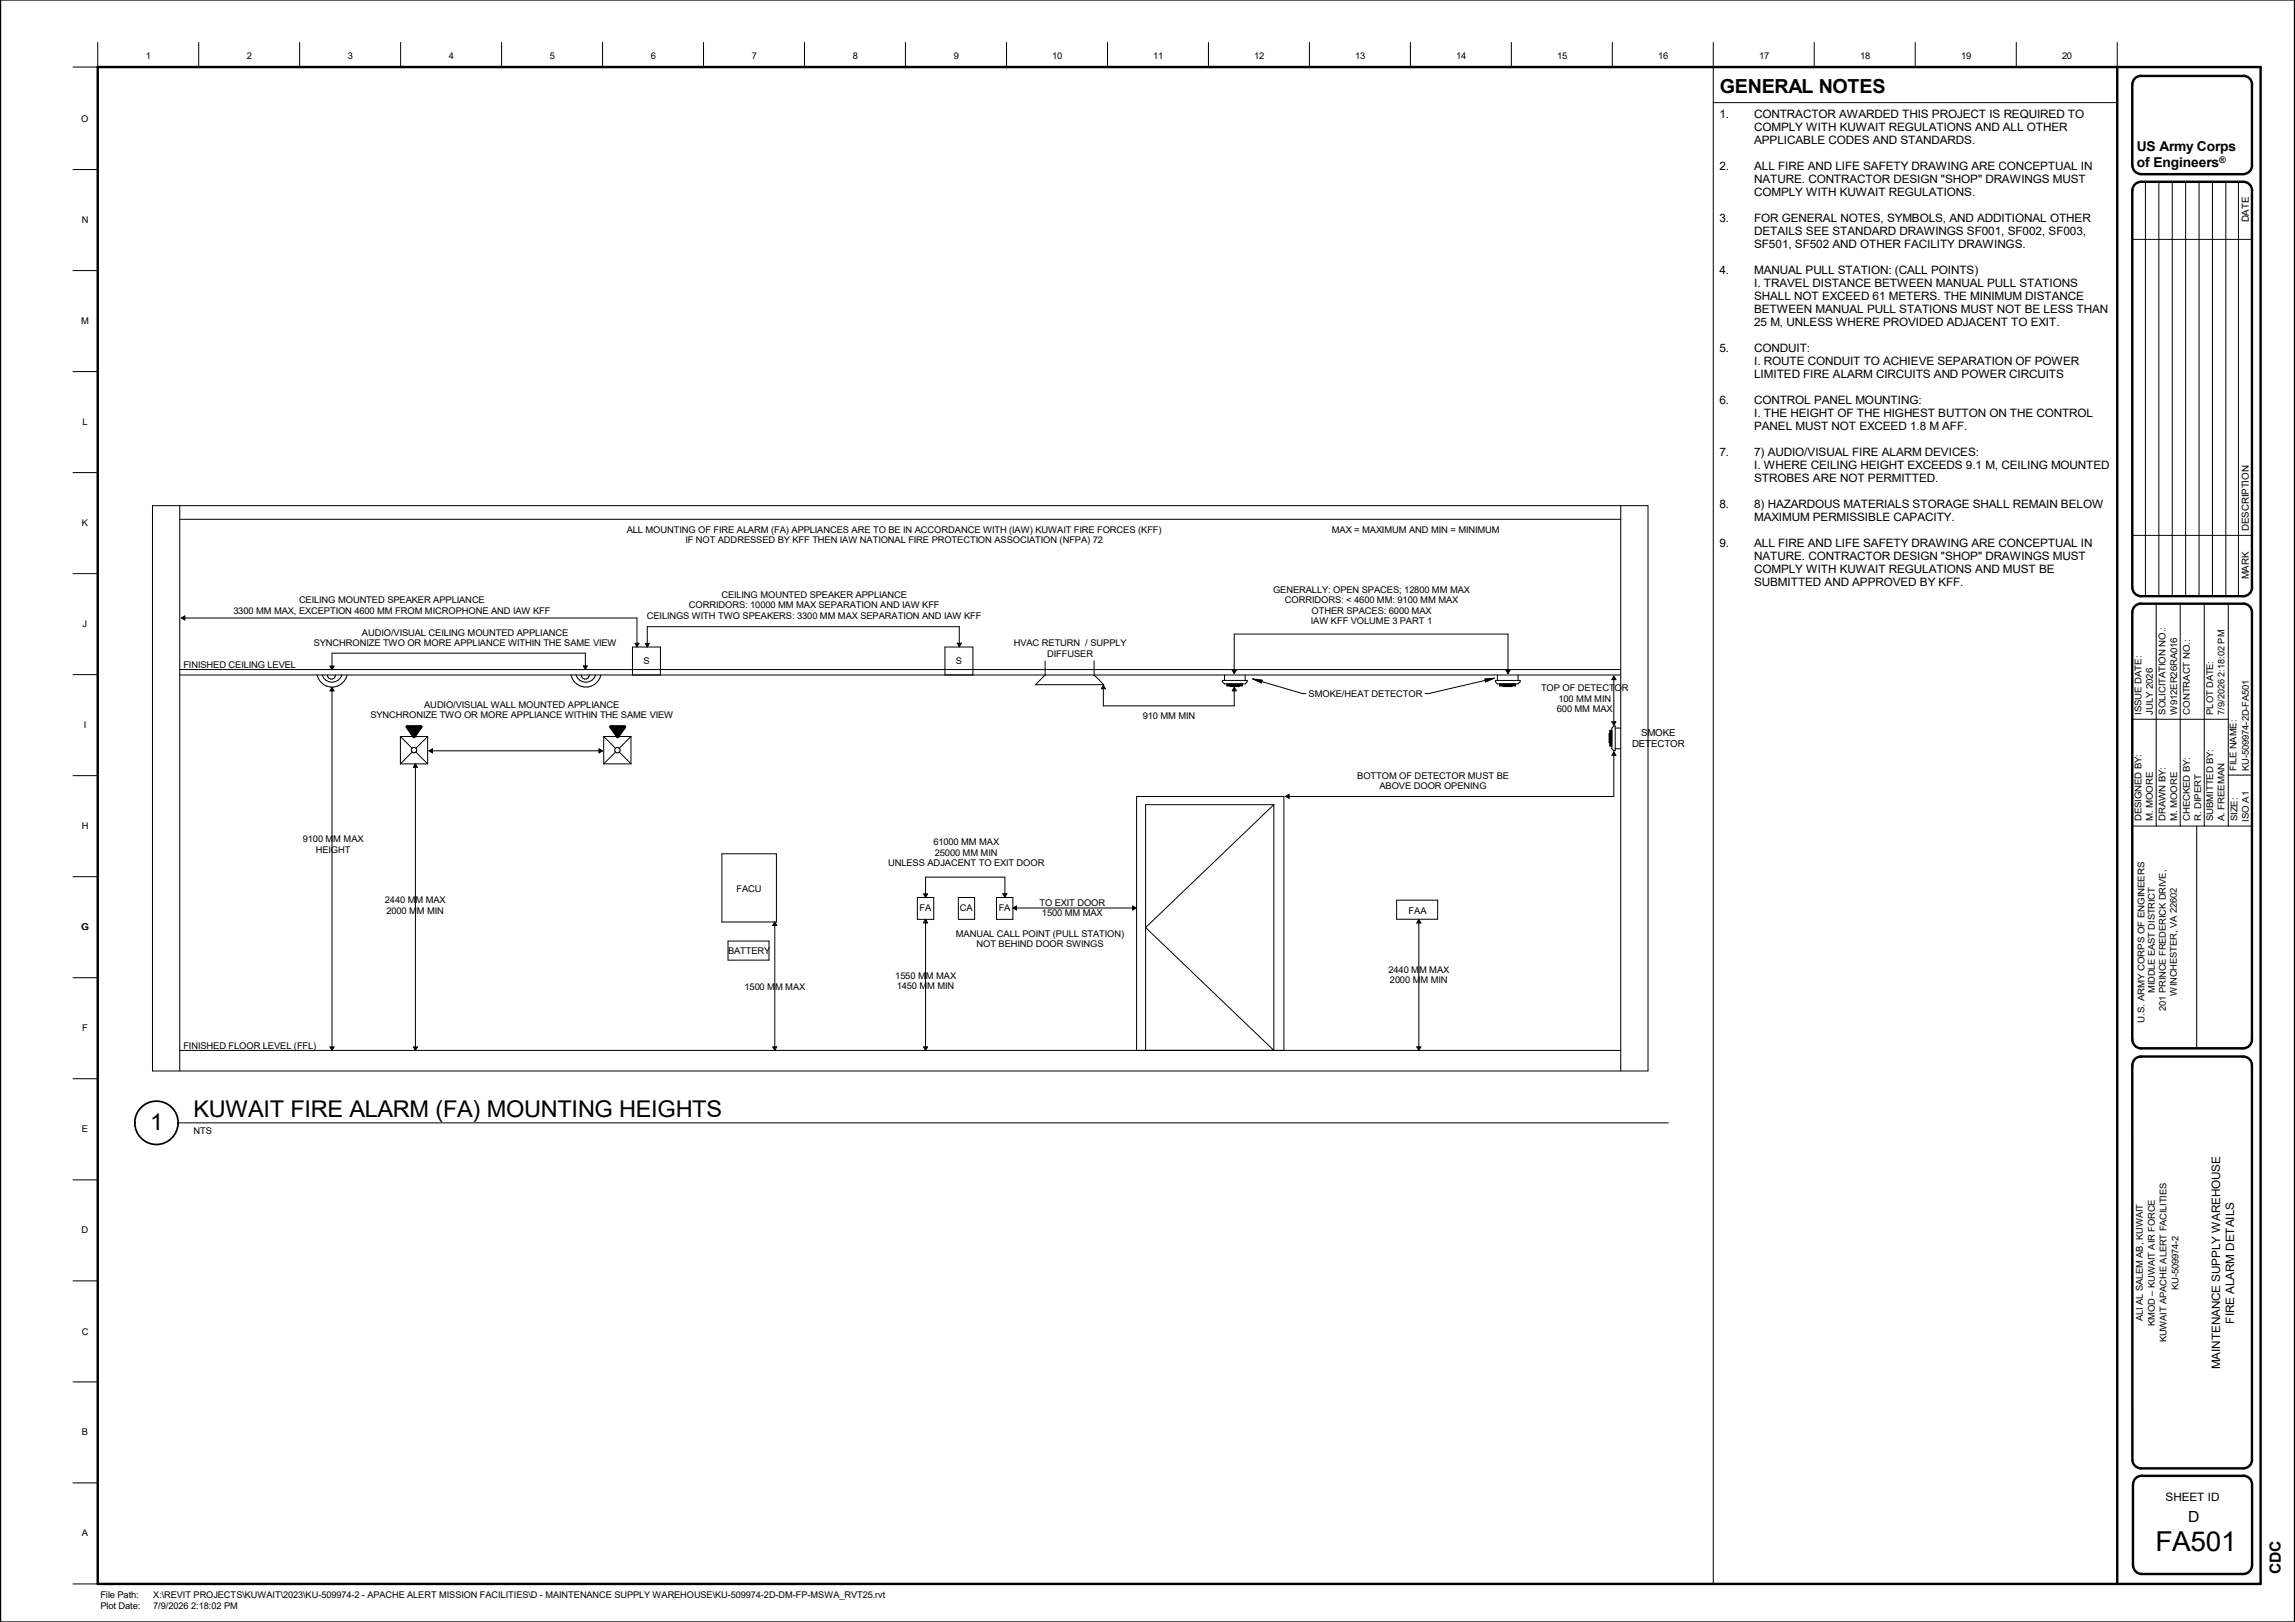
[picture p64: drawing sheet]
<svg xmlns="http://www.w3.org/2000/svg" width="841mm" height="594mm" viewBox="0 0 841 594" stroke-linecap="round" stroke-linejoin="round" font-family="sans-serif">
<defs><g id="words">
<text font-size="10.1" x="789.9" y="567.9">FA501</text>
<g font-size="8.4">
<text x="70.9" y="409.3">KUWAIT FIRE ALARM (FA) MOUNTING HEIGHTS</text>
<text x="55" y="414">1</text>
</g>
<text font-size="7.1" x="630.3" y="34.1">GENERAL NOTES</text>
<g font-size="5.6">
<text x="801.8" y="557.4">D</text>
<text x="835.8" y="576.7" transform="rotate(-90 835.8 576.7)">CDC</text>
</g>
<g font-size="5">
<text x="783.1" y="55.5">US Army Corps</text>
<text x="783.1" y="61.3">of Engineers</text>
</g>
<g font-size="4.3">
<text x="818.7" y="484.8" transform="rotate(-90 818.7 484.8)">FIRE ALARM DETAILS</text>
<text x="813.6" y="501.5" transform="rotate(-90 813.6 501.5)">MAINTENANCE SUPPLY WAREHOUSE</text>
</g>
<g font-size="4.2">
<text x="630.1" y="43.3">1.</text>
<text x="642.8" y="43.3">CONTRACTOR AWARDED THIS PROJECT IS REQUIRED TO</text>
<text x="642.8" y="52.8">APPLICABLE CODES AND STANDARDS.</text>
<text x="642.8" y="48.1">COMPLY WITH KUWAIT REGULATIONS AND ALL OTHER</text>
<text x="630.1" y="62.4">2.</text>
<text x="642.8" y="62.4">ALL FIRE AND LIFE SAFETY DRAWING ARE CONCEPTUAL IN</text>
<text x="642.8" y="67.1">NATURE. CONTRACTOR DESIGN &quot;SHOP&quot; DRAWINGS MUST</text>
<text x="642.8" y="71.9">COMPLY WITH KUWAIT REGULATIONS.</text>
<text x="630.1" y="81.4">3.</text>
<text x="642.8" y="81.4">FOR GENERAL NOTES, SYMBOLS, AND ADDITIONAL OTHER</text>
<text x="642.8" y="86.2">DETAILS SEE STANDARD DRAWINGS SF001, SF002, SF003,</text>
<text x="642.8" y="90.9">SF501, SF502 AND OTHER FACILITY DRAWINGS.</text>
<text x="630.1" y="100.5">4.</text>
<text x="642.8" y="100.5">MANUAL PULL STATION: (CALL POINTS)</text>
<text x="642.8" y="105.2">I. TRAVEL DISTANCE BETWEEN MANUAL PULL STATIONS</text>
<text x="642.8" y="110">SHALL NOT EXCEED 61 METERS. THE MINIMUM DISTANCE</text>
<text x="642.8" y="114.8">BETWEEN MANUAL PULL STATIONS MUST NOT BE LESS THAN</text>
<text x="642.8" y="119.5">25 M, UNLESS WHERE PROVIDED ADJACENT TO EXIT.</text>
<text x="630.1" y="129">5.</text>
<text x="642.8" y="129">CONDUIT:</text>
<text x="642.8" y="133.8">I. ROUTE CONDUIT TO ACHIEVE SEPARATION OF POWER</text>
<text x="642.8" y="138.6">LIMITED FIRE ALARM CIRCUITS AND POWER CIRCUITS</text>
<text x="630.1" y="148.1">6.</text>
<text x="642.8" y="148.1">CONTROL PANEL MOUNTING:</text>
<text x="642.8" y="152.9">I. THE HEIGHT OF THE HIGHEST BUTTON ON THE CONTROL</text>
<text x="642.8" y="157.6">PANEL MUST NOT EXCEED 1.8 M AFF.</text>
<text x="630.1" y="167.1">7.</text>
<text x="642.8" y="167.1">7) AUDIO/VISUAL FIRE ALARM DEVICES:</text>
<text x="642.8" y="171.9">I. WHERE CEILING HEIGHT EXCEEDS 9.1 M, CEILING MOUNTED</text>
<text x="642.8" y="176.7">STROBES ARE NOT PERMITTED.</text>
<text x="630.1" y="186.2">8.</text>
<text x="642.8" y="186.2">8) HAZARDOUS MATERIALS STORAGE SHALL REMAIN BELOW</text>
<text x="642.8" y="191">MAXIMUM PERMISSIBLE CAPACITY.</text>
<text x="630.1" y="200.5">9.</text>
<text x="642.8" y="200.5">ALL FIRE AND LIFE SAFETY DRAWING ARE CONCEPTUAL IN</text>
<text x="642.8" y="205.2">NATURE. CONTRACTOR DESIGN &quot;SHOP&quot; DRAWINGS MUST</text>
<text x="642.8" y="210">COMPLY WITH KUWAIT REGULATIONS AND MUST BE</text>
<text x="642.8" y="214.8">SUBMITTED AND APPROVED BY KFF.</text>
<text x="793.6" y="549.7">SHEET ID</text>
</g>
<g font-size="3.5">
<text x="824.1" y="81.4" transform="rotate(-90 824.1 81.4)">DATE</text>
<text x="824.1" y="194.4" transform="rotate(-90 824.1 194.4)">DESCRIPTION</text>
<text x="824.1" y="212.2" transform="rotate(-90 824.1 212.2)">MARK</text>
<text x="601.5" y="269.7">SMOKE</text>
<text x="598.1" y="273.7">DETECTOR</text>
</g>
<g font-size="3.4">
<text x="53.5" y="21.5">1</text>
<text x="90.5" y="21.5">2</text>
<text x="127.5" y="21.5">3</text>
<text x="164.5" y="21.5">4</text>
<text x="201.5" y="21.5">5</text>
<text x="238.5" y="21.5">6</text>
<text x="275.5" y="21.5">7</text>
<text x="312.5" y="21.5">8</text>
<text x="349.5" y="21.5">9</text>
<text x="385.6" y="21.5">10</text>
<text x="422.6" y="21.5">11</text>
<text x="459.6" y="21.5">12</text>
<text x="496.6" y="21.5">13</text>
<text x="533.7" y="21.5">14</text>
<text x="570.7" y="21.5">15</text>
<text x="607.7" y="21.5">16</text>
<text x="644.7" y="21.5">17</text>
<text x="681.7" y="21.5">18</text>
<text x="718.6" y="21.5">19</text>
<text x="755.6" y="21.5">20</text>
<text x="29.8" y="44.6">O</text>
<text x="29.9" y="81.6">N</text>
<text x="29.8" y="118.6">M</text>
<text x="30.2" y="155.6">L</text>
<text x="30" y="192.6">K</text>
<text x="229.7" y="195.1">ALL MOUNTING OF FIRE ALARM (FA) APPLIANCES ARE TO BE IN ACCORDANCE WITH (IAW) KUWAIT FIRE FORCES (KFF)</text>
<text x="488.1" y="195.1">MAX = MAXIMUM AND MIN = MINIMUM</text>
<text x="251.2" y="199">IF NOT ADDRESSED BY KFF THEN IAW NATIONAL FIRE PROTECTION ASSOCIATION (NFPA) 72</text>
<text x="109.6" y="220.9">CEILING MOUNTED SPEAKER APPLIANCE</text>
<text x="264.4" y="219">CEILING MOUNTED SPEAKER APPLIANCE</text>
<text x="466.5" y="217.1">GENERALLY: OPEN SPACES; 12800 MM MAX</text>
<text x="470.9" y="220.9">CORRIDORS: &lt; 4600 MM: 9100 MM MAX</text>
<text x="85.5" y="224.8">3300 MM MAX, EXCEPTION 4600 MM FROM MICROPHONE AND IAW KFF</text>
<text x="237" y="226.7">CEILINGS WITH TWO SPEAKERS: 3300 MM MAX SEPARATION AND IAW KFF</text>
<text x="252.4" y="222.8">CORRIDORS: 10000 MM MAX SEPARATION AND IAW KFF</text>
<text x="480.7" y="224.8">OTHER SPACES: 6000 MAX</text>
<text x="30.3" y="229.6">J</text>
<text x="132.6" y="232.9">AUDIO/VISUAL CEILING MOUNTED APPLIANCE</text>
<text x="480.4" y="228.6">IAW KFF VOLUME 3 PART 1</text>
<text x="115" y="236.7">SYNCHRONIZE TWO OR MORE APPLIANCE WITHIN THE SAME VIEW</text>
<text x="371.5" y="236.7">HVAC RETURN / SUPPLY</text>
<text x="67.2" y="244.6">FINISHED CEILING LEVEL</text>
<text x="235.8" y="243.2">S</text>
<text x="350.2" y="243.2">S</text>
<text x="383.8" y="240.5">DIFFUSER</text>
<text x="479.6" y="255.2">SMOKE/HEAT DETECTOR</text>
<text x="564.7" y="253.2">TOP OF DETECTOR</text>
<text x="571.1" y="257">100 MM MIN</text>
<text x="135.7" y="263">SYNCHRONIZE TWO OR MORE APPLIANCE WITHIN THE SAME VIEW</text>
<text x="155.4" y="259.2">AUDIO/VISUAL WALL MOUNTED APPLIANCE</text>
<text x="418.8" y="263.2">910 MM MIN</text>
<text x="570.5" y="260.9">600 MM MAX</text>
<text x="784.8" y="261.7" transform="rotate(-90 784.8 261.7)">ISSUE DATE:</text>
<text x="788.9" y="261.7" transform="rotate(-90 788.9 261.7)">JULY 2026</text>
<text x="793.6" y="261.7" transform="rotate(-90 793.6 261.7)">SOLICITATION NO.:</text>
<text x="797.8" y="261.7" transform="rotate(-90 797.8 261.7)">W912ER26RA016</text>
<text x="802.4" y="261.7" transform="rotate(-90 802.4 261.7)">CONTRACT NO.:</text>
<text x="811.1" y="261.7" transform="rotate(-90 811.1 261.7)">PLOT DATE:</text>
<text x="815.2" y="261.7" transform="rotate(-90 815.2 261.7)">7/9/2026 2:18:02 PM</text>
<text x="30.7" y="266.6">I</text>
<text x="497.4" y="285.3">BOTTOM OF DETECTOR MUST BE</text>
<text x="819.6" y="282.3" transform="rotate(-90 819.6 282.3)">FILE NAME:</text>
<text x="824.1" y="282.3" transform="rotate(-90 824.1 282.3)">KU-509974-2D-FA501</text>
<text x="505.5" y="289.1">ABOVE DOOR OPENING</text>
<text x="29.9" y="303.6">H</text>
<text x="784.8" y="300.8" transform="rotate(-90 784.8 300.8)">DESIGNED BY:</text>
<text x="788.9" y="300.8" transform="rotate(-90 788.9 300.8)">M. MOORE</text>
<text x="793.6" y="300.8" transform="rotate(-90 793.6 300.8)">DRAWN BY:</text>
<text x="797.8" y="300.8" transform="rotate(-90 797.8 300.8)">M. MOORE</text>
<text x="802.4" y="300.8" transform="rotate(-90 802.4 300.8)">CHECKED BY:</text>
<text x="806.6" y="300.8" transform="rotate(-90 806.6 300.8)">R. DIPERT</text>
<text x="811.1" y="300.8" transform="rotate(-90 811.1 300.8)">SUBMITTED BY:</text>
<text x="815.2" y="300.8" transform="rotate(-90 815.2 300.8)">A. FREEMAN</text>
<text x="820" y="300.8" transform="rotate(-90 820 300.8)">SIZE:</text>
<text x="824.1" y="300.9" transform="rotate(-90 824.1 300.9)">ISO A1</text>
<text x="111" y="308.5">9100 MM MAX</text>
<text x="342.1" y="309.6">61000 MM MAX</text>
<text x="115.7" y="312.3">HEIGHT</text>
<text x="325.5" y="317.2">UNLESS ADJACENT TO EXIT DOOR</text>
<text x="342.6" y="313.4">25000 MM MIN</text>
<text x="269.9" y="326.7">FACU</text>
<text x="141.1" y="330.8">2440 MM MAX</text>
<text x="141.6" y="334.7">2000 MM MIN</text>
<text x="337" y="333.7">FA</text>
<text x="351.7" y="333.7">CA</text>
<text x="366" y="333.7">FA</text>
<text x="380.9" y="331.8">TO EXIT DOOR</text>
<text x="381.8" y="335.7">1500 MM MAX</text>
<text x="516.2" y="334.6">FAA</text>
<text x="29.8" y="340.6">G</text>
<text x="350.3" y="343">MANUAL CALL POINT (PULL STATION)</text>
<text x="357.8" y="346.9">NOT BEHIND DOOR SWINGS</text>
<text x="266.8" y="349.6">BATTERY</text>
<text x="328.1" y="358.4">1550 MM MAX</text>
<text x="508.8" y="356.4">2440 MM MAX</text>
<text x="272.8" y="362.6">1500 MM MAX</text>
<text x="328.6" y="362.2">1450 MM MIN</text>
<text x="509.4" y="360.2">2000 MM MIN</text>
<text x="789.7" y="363.8" transform="rotate(-90 789.7 363.8)">MIDDLE EAST DISTRICT</text>
<text x="797.7" y="364.6" transform="rotate(-90 797.7 364.6)">WINCHESTER, VA 22602</text>
<text x="793.7" y="370.2" transform="rotate(-90 793.7 370.2)">201 PRINCE FREDERICK DRIVE,</text>
<text x="30.1" y="377.6">F</text>
<text x="785.8" y="374.5" transform="rotate(-90 785.8 374.5)">U.S. ARMY CORPS OF ENGINEERS</text>
<text x="67.2" y="384.2">FINISHED FLOOR LEVEL (FFL)</text>
<text x="30" y="414.7">E</text>
<text x="70.9" y="415.2">NTS</text>
<text x="29.9" y="451.7">D</text>
<text x="798.3" y="472.5" transform="rotate(-90 798.3 472.5)">KU-509974-2</text>
<text x="785.2" y="483.9" transform="rotate(-90 785.2 483.9)">ALI AL SALEM AB, KUWAIT</text>
<text x="789.7" y="485.6" transform="rotate(-90 789.7 485.6)">KMOD – KUWAIT AIR FORCE</text>
<text x="29.9" y="488.8">C</text>
<text x="794" y="491.7" transform="rotate(-90 794 491.7)">KUWAIT APACHE ALERT FACILITIES</text>
<text x="30" y="525.7">B</text>
<text x="30" y="562.7">A</text>
<text x="36.8" y="585.4">File Path:</text>
<text x="56.1" y="585.4">X:\REVIT PROJECTS\KUWAIT\2023\KU-509974-2 - APACHE ALERT MISSION FACILITIES\D - MAINTENANCE SUPPLY WAREHOUSE\KU-509974-2D-DM-FP-MSWA_RVT25.rvt</text>
<text x="36.8" y="589.5">Plot Date:</text>
<text x="56.1" y="589.5">7/9/2026 2:18:02 PM</text>
</g>
<text font-size="3.3" x="813.3" y="59.8">®</text>
</g></defs>
<g fill="#000">
<path d="M66.4 225.6h1.3v1.4h-1.3zM232.7 235.6h1.5v1.3h-1.5zM236.5 235.7h1.5v1.2h-1.5zM350.8 235.6h1.5v1.3h-1.5zM120.9 251.8h1.5v1.3h-1.5zM120.9 244h1.5v1.2h-1.5zM213.8 243.9h1.4v1.3h-1.4zM403.6 251h1.5v1.3h-1.5zM449.6 250.5h5.7v1h-5.7zM451.6 251.7h1.5v1.3h-1.5zM451.6 245.5h1.5v1.2h-1.5zM549.6 250.5h5.7v1h-5.7z"/>
<path d="M551.9 245.5h1.4v1.2h-1.4zM590.7 247.6h1.5v1.3h-1.5zM149.3 266.2h4.9v3.5h-4.9zM157.2 274.2h1.3v1.5h-1.3zM219.5 274.3h1.3v1.4h-1.3zM223.9 266.2h5v3.5h-5zM589.7 267.5h1v5.8h-1zM590.7 275.3h1.5v1.3h-1.5zM590.7 264.4h1.5v1.2h-1.5zM151.5 279.8h1.5v1.3h-1.5zM471.1 290.9h1.3v1.5h-1.3zM283.2 337.7h1.4v1.3h-1.4z"/>
<path d="M338.4 336.7h1.5v1.3h-1.5zM338.5 327.4h1.4v1.3h-1.4zM367.5 327.3h1.5v1.2h-1.5zM371.2 331.9h1.3v1.4h-1.3zM415.1 331.9h1.3v1.4h-1.3zM519.2 336.8h1.5v1.3h-1.5zM120.9 383.5h1.5v1.2h-1.5zM151.5 383.5h1.5v1.2h-1.5zM283.2 383.4h1.4v1.3h-1.4zM338.5 383.4h1.4v1.3h-1.4zM519.2 383.4h1.5v1.3h-1.5z"/>
</g>
<g fill="none" stroke="#000" stroke-width=".37">
<path d="M55.9 185.2h548v207.1h-548zM65.9 185.2v207.1M65.9 190.2h528M593.9 185.2v207.1M66.4 226.4l1.3-.8v1.5zM67.2 226.4h166.2v9.2M232.7 235.6h1.5l-.8 1.3zM236.5 235.7h1.5l-.8 1.3zM350.8 235.6h1.5l-.8 1.3zM351.5 235.6v-6.1h-114.3v6.2M65.9 247.2h528M65.9 245.2h528"/>
<path d="M116.2 247.2a5.6 5.6 0 0 0 5.5 4.5 5.6 5.6 0 0 0 5.5-4.5M118.1 247.2a3.8 3.8 0 0 0 3.6 2.7 3.8 3.8 0 0 0 3.6-2.7M120 247.2a1.5 1.5 0 0 0 1.5 1.6 1.5 1.5 0 0 0 1.5-1.6M120.9 244h1.5l-.7 1.3zM121.7 251.8l.7 1.3h-1.5zM121.7 253.1v130.4M209.2 247.2a5.6 5.6 0 0 0 5.5 4.5 5.6 5.6 0 0 0 5.5-4.5M211.1 247.2a3.8 3.8 0 0 0 3.6 2.7 3.8 3.8 0 0 0 3.6-2.7M213 247.2a1.5 1.5 0 0 0 1.5 1.5 1.5 1.5 0 0 0 1.5-1.5M213.7 243.9h1.5l-.7 1.3zM214.5 243.9v-4.7h-92.8v4.8M231.8 247.2v-10.2h10.2v10.2"/>
<path d="M346.3 247.2v-10.2h10.2v10.2M383 242.1v5.1l-3.5 3.6h25l-3.6-3.6v-5.1M404.3 251l.8 1.3h-1.5zM404.3 252.3v6.2h48v-5.5M448 249.2h9v.5l-.7 .8h-7.6l-.7-.8zM448.7 247.2v2M449.6 250.5v.7h1.2v.3l4.5-.3v-.7M451.6 245.5h1.5l-.8 1.3zM452.3 251.7l.8 1.3h-1.5zM452.3 245.5v-13.3h100.3v13.3M456.3 247.2v2M459.1 248.7l3.5 .4-.4 1.1z"/>
<path d="M459.1 248.7l18.3 5.3h1.2M544.1 248.7l3.5-.3-3.2 1.4zM547.6 248.4l-24.1 5.6h-1.3M548 249.2h9.1v.5l-.8 .8h-7.6l-.7-.8zM548.7 247.2v2M549.6 250.5v.7h1.2v.3l4.5-.3v-.7M551.9 245.5h1.4l-.7 1.3zM556.3 247.2v2M591.4 247.6l.8 1.3h-1.5zM591.4 248.9v15.7M146.7 269.7h10M146.7 269.7v10.1"/>
<path d="M146.7 279.8h10M146.7 269.7l4.3 4.3M151 275.5l-4.3 4.3M152.2 279.8l.8 1.3h-1.5zM152.4 275.5l4.3 4.3M156.7 269.7v10.1M156.7 269.7l-4.3 4.3M157.2 275l1.3-.8v1.6zM158.5 275h61M219.5 274.3l1.3 .7-1.3 .8zM221.2 269.7h10M221.2 279.8h10"/>
<path d="M221.2 269.7v10.1M221.2 269.7l4.4 4.4M225.6 275.5l-4.4 4.3M226.9 275.5l4.4 4.3M231.2 269.7v10.1M231.2 269.7l-4.3 4.4M590.7 267.5h-.8v1.2h-.2l.2 4.6h.8M590.7 264.4h1.5l-.8 1.2zM591.4 265.9h.5v9.1h-.5l-.7-.8v-7.5zM591.4 275.3l.8 1.3h-1.5zM591.4 276.6v15.1h-119M591.9 266.7h2"/>
<path d="M591.9 274.2h2M152.2 281.1v102.4M466.8 294.7h-47v90M471.1 291.7l1.3-.8v1.5zM264.5 312.7h20v25h-20zM283.9 337.7l.7 1.3h-1.4zM283.9 339v44.4M336.2 328.7h6v8h-6zM338.5 327.4h1.4l-.7 1.3zM339.2 336.7l.7 1.3h-1.5zM339.2 338v45.7M351.2 328.7h6v8h-6z"/>
<path d="M365.2 328.7h6v8h-6zM367.5 327.3h1.5l-.7 1.3zM368.3 327.3v-6h-29.1v6.1M371.2 332.6l1.3-.7v1.4zM372.5 332.6h42.6M415.1 331.9l1.3 .7-1.3 .7zM419.8 339.7l47-45v90zM511.8 329.7h15v7h-15zM519.9 336.8l.8 1.3h-1.5zM519.9 338.1v45.3M266.8 344.7h15v7h-15zM65.9 384.7h528"/>
<path d="M120.9 383.5h1.5l-.7 1.2zM151.5 383.5h1.5l-.8 1.2zM283.2 383.4h1.4l-.7 1.3zM338.4 383.4h1.5l-.7 1.3zM416.5 384.7v-93h54v93M519.2 383.4h1.5l-.8 1.3z"/>
<circle cx="151.7" cy="274.7" r="1"/>
<circle cx="226.3" cy="274.8" r="1"/>
</g>
<path d="M149.3 266.2h4.9l-2.5 3.5zM223.9 266.2h5l-2.5 3.5z" fill="none" stroke="#000" stroke-width="1.3"/>
<path d="M459.1 248.7l3.5 .4-.4 1.1zM544.1 248.7l3.5-.3-3.2 1.4z" fill="#000"/>
<g fill="#fff">
<path d="M235.8 240.2h2.2v3.8h-2.2z"/>
<path d="M350.2 240.2h2.3v3.8h-2.3z"/>
</g>
<g fill="none" stroke="#000" stroke-width=".37">
<path d="M35.8 15.5v9.1h-9M72.8 15.5v9.1M109.8 15.5v9.1M146.8 15.5v9.1M183.8 15.5v9.1M220.8 15.5v9.1M257.8 15.5v9.1M294.8 15.5v9.1M331.8 15.5v9.1M368.9 15.5v9.1M405.8 15.5v9.1M442.8 15.5v9.1"/>
<path d="M479.8 15.5v9.1M516.8 15.5v9.1M553.8 15.5v9.1M590.8 15.5v9.1M627.8 15.5v564.6M664.8 15.5v9.1M701.8 15.5v9.1M738.9 15.5v9.1M775.9 15.5v9.1M627.8 37.6h148.1M26.8 62.1h9M786.2 66.6v151.8"/>
<path d="M791.1 66.6v151.8M796 66.6v151.8M800.9 66.6v151.8M805.9 66.6v151.8M810.8 66.6v151.8M815.7 66.6v151.8M820.3 66.6v151.8M26.8 99.1h9M781.4 87.7h43.8M26.8 136.1h9M26.8 173.1h9M781.4 196.1h43.8"/>
<path d="M26.8 210.1h9M790.2 221.1v81.5M799 221.1v81.5M807.8 221.1v81.5M816.6 221.1v81.5M26.8 247.1h9M781.4 263.4h35.2M26.8 284.1h9M816.6 283.9h8.6M781.4 302.6h43.8M805 302.6v81.4M26.8 321.1h9"/>
<path d="M26.8 358.1h9M26.8 395.1h9M26.8 432.1h9M26.8 469.1h9M26.8 506.1h9M26.8 543.1h9M26.8 580.1h9"/>
</g>
<g fill="none" stroke="#000" stroke-width=".89">
<path d="M0 0v594.1M841 0v594.1M35.8 24.6h792.6v555.5h-792.6zM775.9 24.6v555.5M781.4 31v29.6M784.6 27.8h37.5M784.6 27.8a3.1 3.1 0 0 0-3.2 3.1M822.1 27.8a3.2 3.2 0 0 1 3.2 3.1l-.1 29.7M781.4 69.8v145.4M781.4 60.6a3.2 3.2 0 0 0 3.2 3.2h37.5M822.1 66.6h-37.5a3.1 3.1 0 0 0-3.2 3.2M822.1 66.6a3.1 3.1 0 0 1 3.1 3.2l.1 145.4a3.2 3.2 0 0 1-3.2 3.2"/>
<path d="M825.3 60.6a3.2 3.2 0 0 1-3.2 3.2M781.4 215.2a3.2 3.2 0 0 0 3.2 3.2h37.5M781.4 224.3v156.5M781.4 224.2a3.1 3.1 0 0 1 3.2-3.1h37.5a3.2 3.2 0 0 1 3.1 3.2v156.5a3.2 3.2 0 0 1-3.1 3.2h-37.5a3.2 3.2 0 0 1-3.2-3.2M781.4 390.1v144.5a3.2 3.2 0 0 0 3.2 3.2h37.5M781.4 390.1a3.1 3.1 0 0 1 3.2-3.1h37.5a3.2 3.2 0 0 1 3.1 3.1l.1 144.5a3.2 3.2 0 0 1-3.2 3.2M781.6 543.7l.1 29.6a3.2 3.2 0 0 0 3.2 3.2h37.2a3.2 3.2 0 0 0 3.2-3.2v-29.6M781.7 543.7a3.1 3.1 0 0 1 3.2-3.2h37.2a3.2 3.2 0 0 1 3.2 3.2"/>
</g>
<circle cx="57.3" cy="411.2" r="7.9" fill="none" stroke="#000" stroke-width=".63"/>
<g fill="#fff">
<path d="M70.9 412.2h6.7v3.8h-6.7z"/>
<path d="M55 406.4h4.7v9.5h-4.7z"/>
<path d="M70.9 401.7h193.6v9.4h-193.6z"/>
</g>
<path d="M65.2 411.3h546.2" fill="none" stroke="#000" stroke-width=".37"/>
<g fill="#fff">
<path d="M630.1 39.5h4.8v4.8h-4.8z"/>
<path d="M642.8 39.5h122.2v4.8h-122.2z"/>
<path d="M642.8 44.3h116.1v4.7h-116.1z"/>
<path d="M642.8 49h81.1v4.8h-81.1z"/>
<path d="M630.1 58.5h4.8v4.8h-4.8z"/>
<path d="M642.8 58.5h125.2v4.8h-125.2z"/>
<path d="M642.8 63.3h122.8v4.8h-122.8z"/>
<path d="M642.8 68.1h81.1v4.8h-81.1z"/>
<path d="M630.1 77.6h4.8v4.8h-4.8z"/>
<path d="M642.8 77.6h124.5v4.8h-124.5z"/>
<path d="M642.8 82.4h122.9v4.7h-122.9z"/>
<path d="M642.8 87.1h99.5v4.8h-99.5z"/>
<path d="M630.1 96.6h4.8v4.8h-4.8z"/>
<path d="M642.8 96.6h83.3v4.8h-83.3z"/>
<path d="M642.8 101.4h119.8v4.8h-119.8z"/>
<path d="M642.8 106.2h122.1v4.8h-122.1z"/>
<path d="M642.8 111h130.9v4.7h-130.9z"/>
<path d="M642.8 115.7h112v4.8h-112z"/>
<path d="M630.1 125.2h4.8v4.8h-4.8z"/>
<path d="M642.8 125.2h20.5v4.8h-20.5z"/>
<path d="M642.8 130h120.3v4.7h-120.3z"/>
<path d="M642.8 134.7h113.5v4.8h-113.5z"/>
<path d="M630.1 144.3h4.8v4.8h-4.8z"/>
<path d="M642.8 144.3h61.4v4.8h-61.4z"/>
<path d="M642.8 149.1h125.5v4.7h-125.5z"/>
<path d="M642.8 153.8h78.1v4.8h-78.1z"/>
<path d="M630.1 163.3h4.8v4.8h-4.8z"/>
<path d="M642.8 163.3h82.5v4.8h-82.5z"/>
<path d="M642.8 168.1h131.1v4.7h-131.1z"/>
<path d="M642.8 172.8h67.5v4.8h-67.5z"/>
<path d="M630.1 182.4h4.8v4.8h-4.8z"/>
<path d="M642.8 182.4h129.3v4.8h-129.3z"/>
<path d="M642.8 187.2h74.7v4.7h-74.7z"/>
<path d="M630.1 196.7h3.6v4.7h-3.6z"/>
<path d="M642.8 196.7h125.2v4.7h-125.2z"/>
<path d="M642.8 201.4h122.8v4.8h-122.8z"/>
<path d="M642.8 206.2h111.3v4.7h-111.3z"/>
<path d="M642.8 210.9h76.8v4.8h-76.8z"/>
</g>
<use href="#words"/>
</svg>
